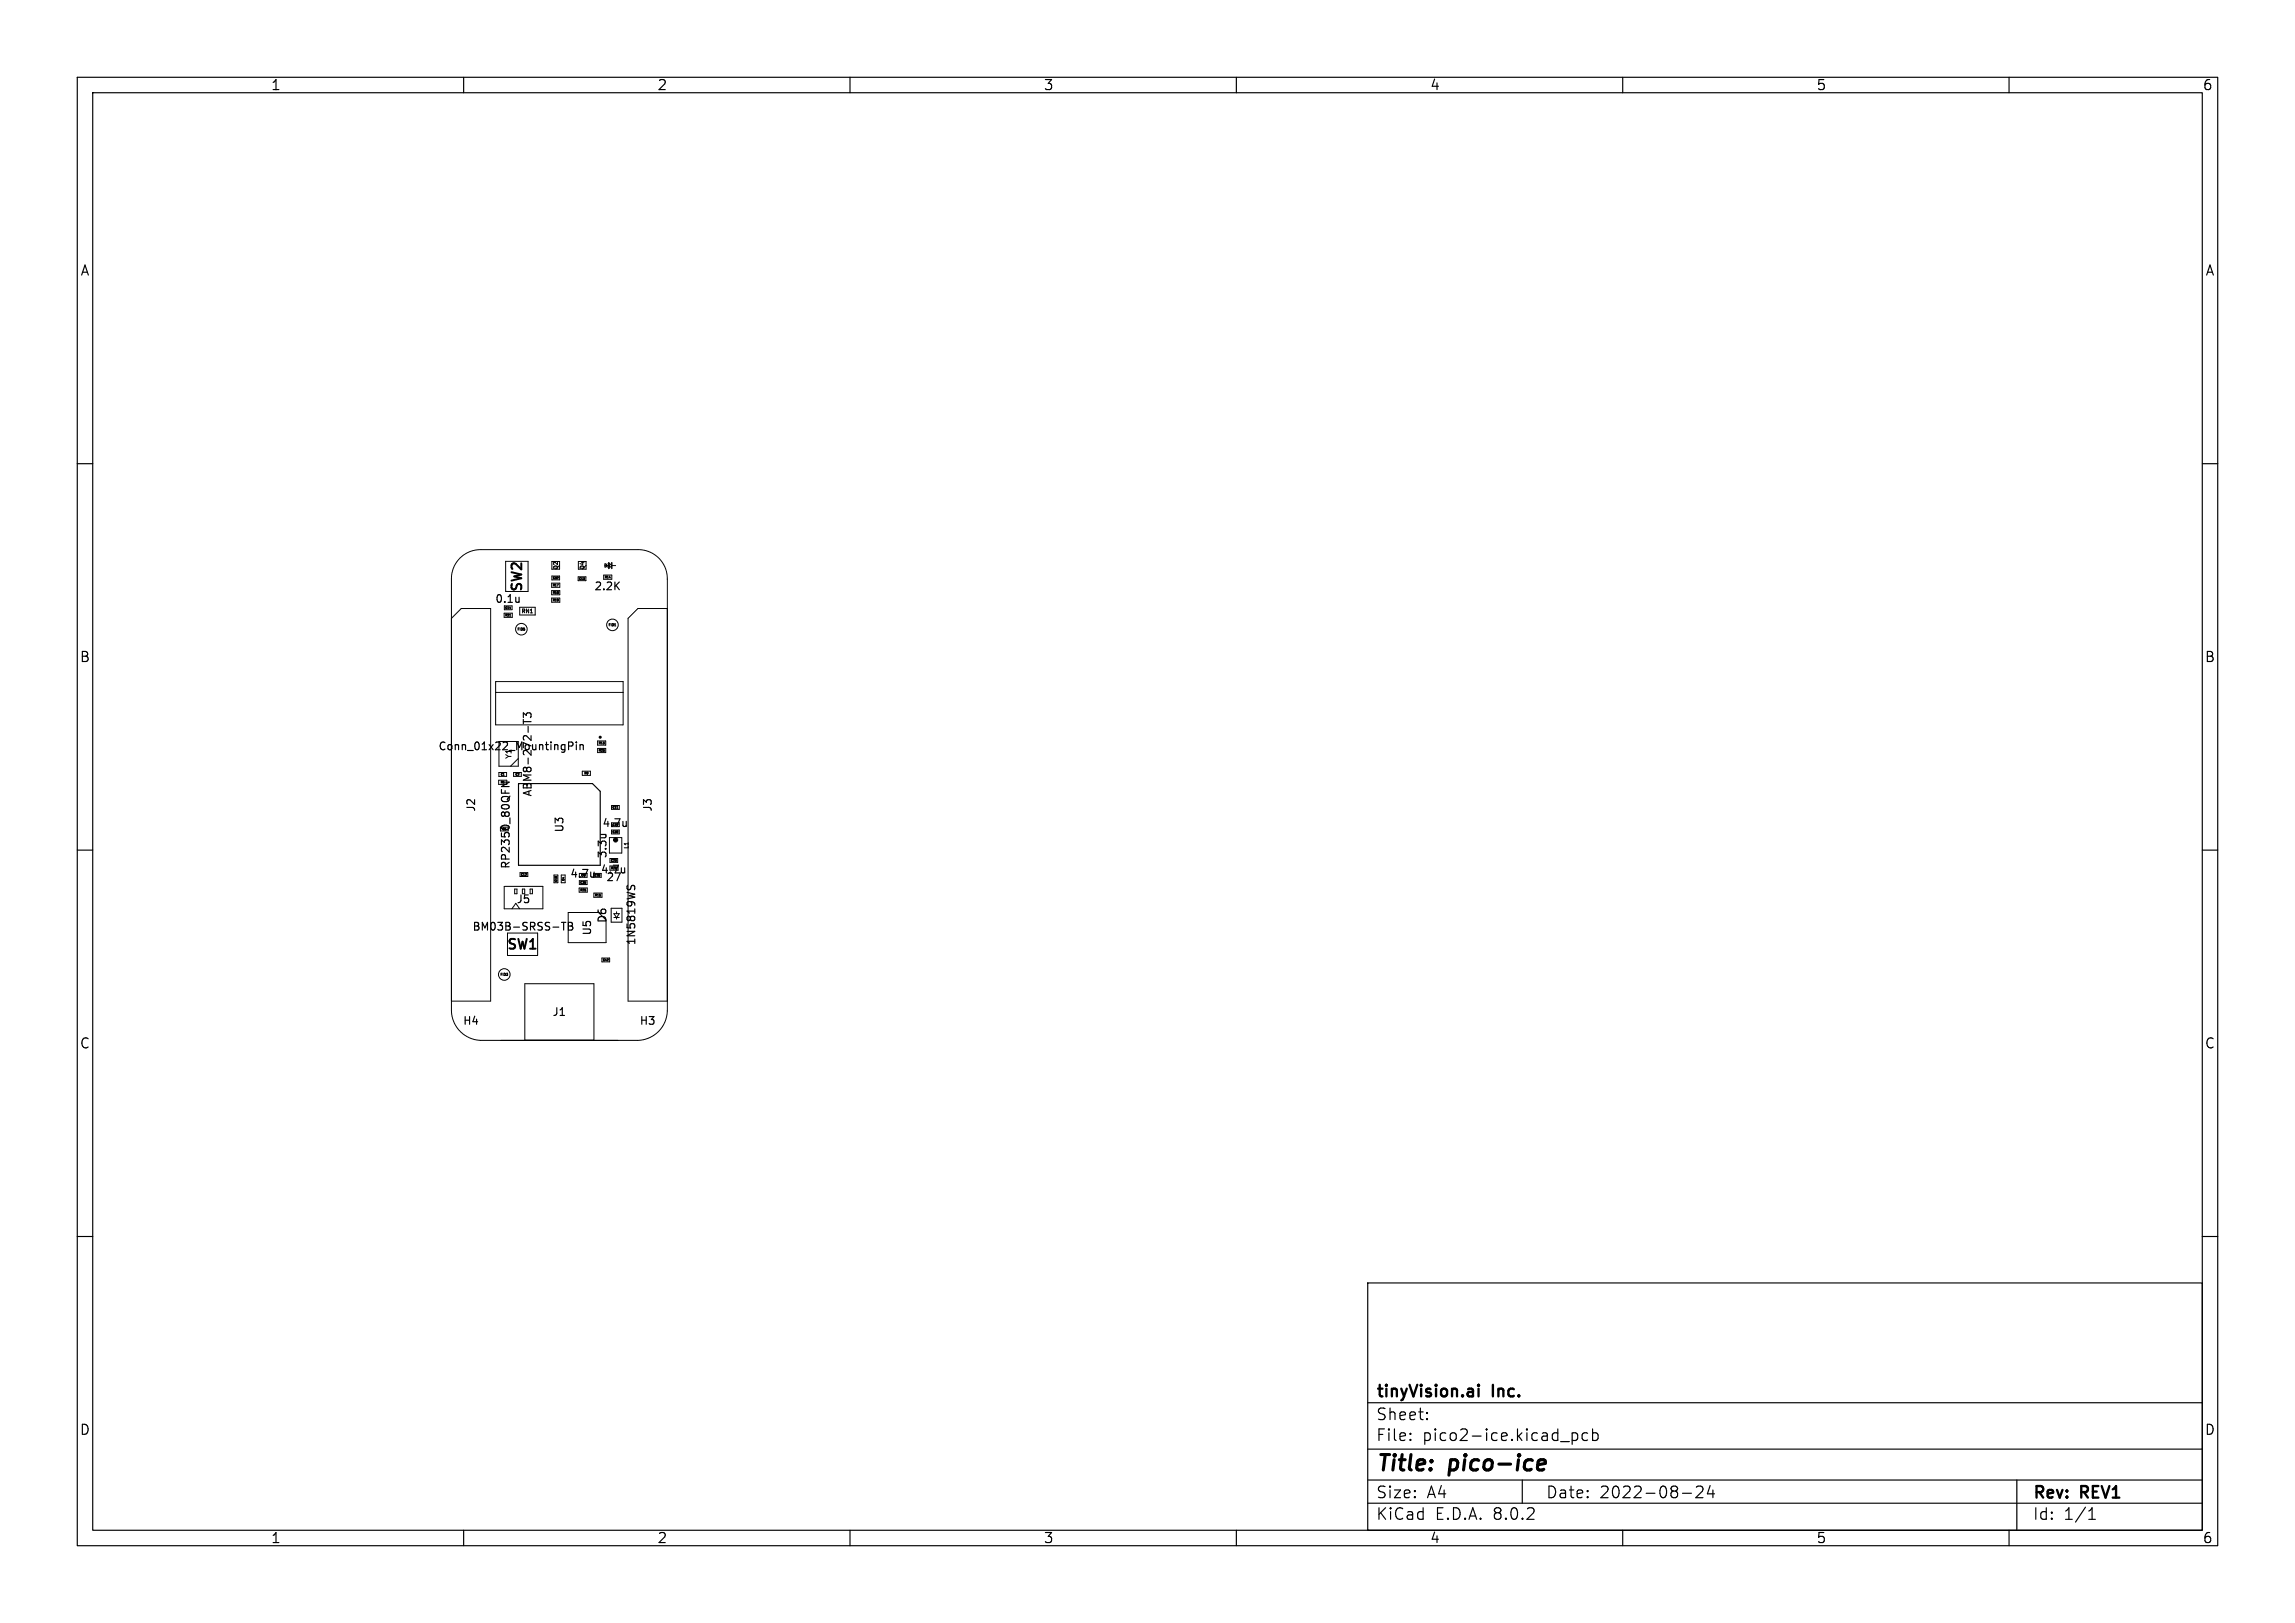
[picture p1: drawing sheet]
<svg xmlns="http://www.w3.org/2000/svg" width="297mm" height="210mm" viewBox="0 0 297 210" stroke-linecap="round" stroke-linejoin="round" font-family="sans-serif">
<defs><g id="words">
<g font-size="2.8">
<text x="178" y="190.9">Title:</text>
<text x="187.7" y="190.9">pico-ice</text>
</g>
<g font-size="2.1">
<text x="178" y="184">Sheet:</text>
<text x="178" y="181.2">tinyVision.ai</text>
<text x="193.2" y="181.2">Inc.</text>
<text x="178" y="186.7">File:</text>
<text x="184.1" y="186.7">pico2-ice.kicad_pcb</text>
<text x="178" y="196.9">KiCad</text>
<text x="178" y="194.1">Size:</text>
<text x="184.7" y="194.1">A4</text>
<text x="185.7" y="196.9">E.D.A.</text>
<text x="193.3" y="196.9">8.0.2</text>
<text x="200" y="194.1">Date:</text>
<text x="207" y="194.1">2022-08-24</text>
<text x="263" y="194.3">Rev:</text>
<text x="263" y="196.9">Id:</text>
<text x="267.1" y="196.9">1/1</text>
<text x="269.4" y="194.3">REV1</text>
</g>
<g font-size="1.8">
<text x="35" y="11.9">1</text>
<text x="85" y="11.9">2</text>
<text x="135" y="11.9">3</text>
<text x="185" y="11.9">4</text>
<text x="235" y="11.9">5</text>
<text x="285" y="11.9">6</text>
<text x="10.3" y="35.9">A</text>
<text x="285.4" y="35.9">A</text>
<text x="67.9" y="76.8" transform="rotate(-90 67.9 76.8)">SW2</text>
<text x="10.3" y="85.9">B</text>
<text x="285.3" y="85.9">B</text>
<text x="65.4" y="123.2">SW1</text>
<text x="10.3" y="135.9">C</text>
<text x="285.3" y="135.9">C</text>
<text x="10.3" y="185.9">D</text>
<text x="285.3" y="185.9">D</text>
<text x="35" y="199.9">1</text>
<text x="85" y="199.9">2</text>
<text x="135" y="199.9">3</text>
<text x="185" y="199.9">4</text>
<text x="235" y="199.9">5</text>
<text x="285" y="199.9">6</text>
</g>
<g font-size="1.4">
<text x="76.8" y="76.6">2.2K</text>
<text x="64" y="78.2">0.1u</text>
<text x="56.6" y="97.3">Conn_01x22_MountingPin</text>
<text x="61.7" y="105.1" transform="rotate(-90 61.7 105.1)">J2</text>
<text x="69" y="103.2" transform="rotate(-90 69 103.2)">ABM8-272-T3</text>
<text x="73.1" y="107.8" transform="rotate(-90 73.1 107.8)">U3</text>
<text x="77.9" y="107.2">4.7u</text>
<text x="84.5" y="105.1" transform="rotate(-90 84.5 105.1)">J3</text>
<text x="66.2" y="112.5" transform="rotate(-90 66.2 112.5)">RP2350_80QFN</text>
<text x="73.7" y="113.8">4.7u</text>
<text x="77.7" y="113.2">4.7u</text>
<text x="78.7" y="111.1" transform="rotate(-90 78.7 111.1)">3.3u</text>
<text x="66.8" y="117.1">J5</text>
<text x="78.4" y="114.2">27</text>
<text x="78.7" y="119.5" transform="rotate(-90 78.7 119.5)">D6</text>
<text x="61.1" y="120.6">BM03B-SRSS-TB</text>
<text x="76.7" y="121.1" transform="rotate(-90 76.7 121.1)">U5</text>
<text x="82.4" y="122.4" transform="rotate(-90 82.4 122.4)">1N5819WS</text>
<text x="71.4" y="131.7">J1</text>
<text x="59.8" y="132.8">H4</text>
<text x="82.7" y="132.8">H3</text>
</g>
<text font-size="1" x="66.3" y="98.3" transform="rotate(-90 66.3 98.3)">Y1</text>
<g font-size=".7">
<text x="72.3" y="73.7" transform="rotate(-90 72.3 73.7)">D2</text>
<text x="75.7" y="73.7" transform="rotate(-90 75.7 73.7)">D4</text>
<text x="67.4" y="79.4">RN1</text>
<text x="81.4" y="109.9" transform="rotate(-90 81.4 109.9)">L1</text>
</g>
<text font-size=".6" x="78.1" y="73.5">D3</text>
<g font-size=".4">
<text x="71.5" y="77.8">R19</text>
<text x="71.5" y="75.9">R17</text>
<text x="71.5" y="76.9">R18</text>
<text x="78.2" y="74.9">R14</text>
<text x="65.4" y="79.8">R21</text>
<text x="66.9" y="81.6">FID5</text>
<text x="78.7" y="81.1">FID1</text>
<text x="64.8" y="101.4">R1</text>
<text x="75.6" y="100.2">R9</text>
<text x="77.4" y="97.3">R23</text>
<text x="77.4" y="96.3">R13</text>
<text x="79" y="112.5">R26</text>
<text x="75.1" y="115.4">R25</text>
<text x="77" y="116">R15</text>
<text x="64.7" y="126.3">FID3</text>
</g>
<g font-size=".3">
<text x="71.5" y="75">C32</text>
<text x="74.9" y="75.1">C13</text>
<text x="65.4" y="78.8">C14</text>
<text x="64.8" y="100.4">C1</text>
<text x="66.7" y="100.4">C2</text>
<text x="65" y="107.5">C5</text>
<text x="79.2" y="106.9">C19</text>
<text x="79.2" y="104.7">C11</text>
<text x="79.2" y="107.8">C38</text>
<text x="67.4" y="113.4">C12</text>
<text x="75.2" y="113.5">C9</text>
<text x="76.9" y="113.5">C18</text>
<text x="79" y="111.5">C23</text>
<text x="72.1" y="114.1" transform="rotate(-90 72.1 114.1)">C10</text>
<text x="73.1" y="114" transform="rotate(-90 73.1 114)">C4</text>
<text x="75.1" y="114.4">C35</text>
<text x="78" y="124.4">C42</text>
</g>
</g></defs>
<g fill="none" stroke="#000" stroke-width=".15">
<path d="M10 10h277v190h-277zM12 12h273v186h-273zM60 10v2M110 10v2M160 10v2M210 10v2M260 10v2M10 60h2M285 60h2M67.2 77.3v.6M67.2 77.8l-.2 .1M67.7 92.9v-.7l.4 .4 .1-.3h.4l.1 .1-.1 .5"/>
<path d="M67.7 93.1v.6M67.7 93.4h1M68.3 94v.8M73.6 96.5h.5l.1-.2-.1-.2-.1-.1h-.4v1M74.6 96v.1M74.6 96.3v.7M75.1 96.3v.7M75.1 96.4l.1-.1 .2 .1 .1 .6M10 110h2M64.9 101.2h1l-1 .6h1M67.1 101.4h9.6l1 1v9.6h-10.6zM72.7 119.3h.5"/>
<path d="M72.9 119.3v1M73.6 119.3h.3l.1 .1 .1 .2-.2 .2a.27 .27 0 0 1 .2 .3 .27 .27 0 0 1-.2 .2h-.3zM73.6 119.8h.3M76.8 113.5h-.1M76.9 112.8v.7M77.8 108h.6M78.3 108l.1 .1M80.8 112.3v.7M80.8 112.9l-.1 .1M81 106.3v.6M81 106.9h-.1M81.2 114.6l-.1 .3"/>
<path d="M81.6 114.9l.1-.2 .3-.1 .1 .2v.2M285 110h2M10 160h2M285 160h2M177 166h108v32h-108zM60 198v2M110 198v2M160 198v2M177 194.5h108M177 191.5h108M177 187.5h108M177 181.5h108"/>
<path d="M182.5 186.3h.1l-.1 .1M182.5 186.3v.1M182.5 185.5v.1M182.5 185.5h.1l-.1 .1M184.7 183.6v.1M184.7 183.6h-.1l.1 .1M184.7 182.8v.1M184.7 182.8h-.1l.1 .1M197 191.5v3M202 186.5h1.1M203.5 185.4v1.5M203.5 185.5l.4-.1 .3 .3v.4l-.2 .2-.1 .1-.4-.1"/>
<path d="M205.5 185.5l-.5-.1-.3 .3v.4l.2 .2 .1 .1 .5-.1M206.1 185.5l.4-.1 .3 .3v.4l-.1 .2-.2 .1-.4-.1M206.1 184.9v1.5M210 198v2M217.7 193.2h1.2M219.5 192.4l.2-.1h.4a.41 .41 0 0 1 .2 .6l-.8 .9h.9M221.3 192.2l-.3 1.1h.9M221.7 192.8v1M260 198v2M261 191.5v6.5M270.3 196.6h.9M270.3 195.5l.4-.4v1.5"/>
</g>
<path d="M199.2 189l.6-.1 .1 .1 .1 .4-1 .1M199.8 190.1l-.6 .1" fill="none" stroke="#000" stroke-width=".4"/>
<path d="M191.3 179.2v.1M191.3 179.7v1M191.3 179.2l.1 .1h-.1" fill="none" stroke="#000" stroke-width=".3"/>
<g fill="none" stroke="#000" stroke-width=".13">
<path d="M59.6 72.2a3.8 3.8 0 0 1 2.6-1.1h20.3a3.8 3.8 0 0 1 3.9 3.8v55.9a3.9 3.9 0 0 1-3.9 3.8h-20.3a3.9 3.9 0 0 1-3.8-3.8v-55.9a3.8 3.8 0 0 1 1.2-2.7zM65.2 79.3h1.1v.6h-1.1zM65.3 78.4v.5h1v-.5M65.4 72.6h2.9v3.9h-2.9zM65.9 79.7h.2M67.3 78.6h2v1h-2zM71.4 75.5h1v.5h-1zM71.4 76.4h1v.6h-1zM71.4 77.4h1v.5h-1zM71.4 74.5h1v.5h-1zM72.4 72.7h-1v1h1M74.8 74.6h1v.5h-1z"/>
<path d="M75.8 72.7h-1v1h1M78.1 74.4h1.1v.6h-1.1zM78.8 72.8l.4 .4-.4 .4zM79.2 73.2h.5M79.2 72.8v.8M86.4 78.7h-3.9l-1.2 1.3v49.5h5.1M58.4 80l1.3-1.3h3.8v50.8h-5.1M64.1 88.2h16.5v5.6h-16.5zM64.1 89.6h16.5M64.6 100h1v.5h-1zM64.6 95.9h2.5v3.2h-2.5zM66.5 100h1v.5h-1z"/>
<path d="M67.1 98.1l-1 1M75.4 99.8h1v.5h-1zM77.3 96.8h1.1v.6h-1.1zM77.3 95.9h1.1v.5h-1.1zM79.5 81h.2M64.5 101h1.1v.5h-1.1zM65.3 114.7h5v2.9h-5zM66.3 117.6l.5-.7 .5 .7M66.6 115.6v-.6h.3v.6M67.3 112.9h1v.5h-1zM67.6 115.6v-.6h.3v.6M68.6 115h.3v.6h-.3z"/>
<path d="M71.7 113.2h.5v1h-.5zM72.6 113.2h.5v1h-.5zM74.9 114.9h1.1v.5h-1.1zM75 114v.5h1v-.5M76.8 113h1M76.8 113.5h1M76.9 115.6h1v.5h-1zM77.5 118.1h-4v3.9h4.9v-3M78.9 108.4h1.6v2h-1.6M78.9 111.1h1v.5h-1M79.1 117.5h1.4v1.8h-1.4M79.1 104.2h1v.5h-1z"/>
<path d="M79.1 107.4v.5h1v-.5M79.4 118.2h.7l-.3 .5zM79.4 118.7h.7M79.8 118v.2M79.8 118.7v.2M79.8 104.6h.2M65.7 120.7h3.9v2.9h-3.9zM67.9 127.3h9v7.3h-9zM77.9 124h1v.5h-1z"/>
<circle cx="67.5" cy="81.4" r=".75"/>
<circle cx="79.3" cy="80.9" r=".75"/>
<circle cx="65.3" cy="126.1" r=".75"/>
</g>
<circle cx="79.7" cy="108.7" r=".27" fill="#000" stroke="#000" stroke-width=".13"/>
<circle cx="77.7" cy="95.4" r=".1" fill="none" stroke="#000" stroke-width=".2"/>
<use href="#words"/>
</svg>
